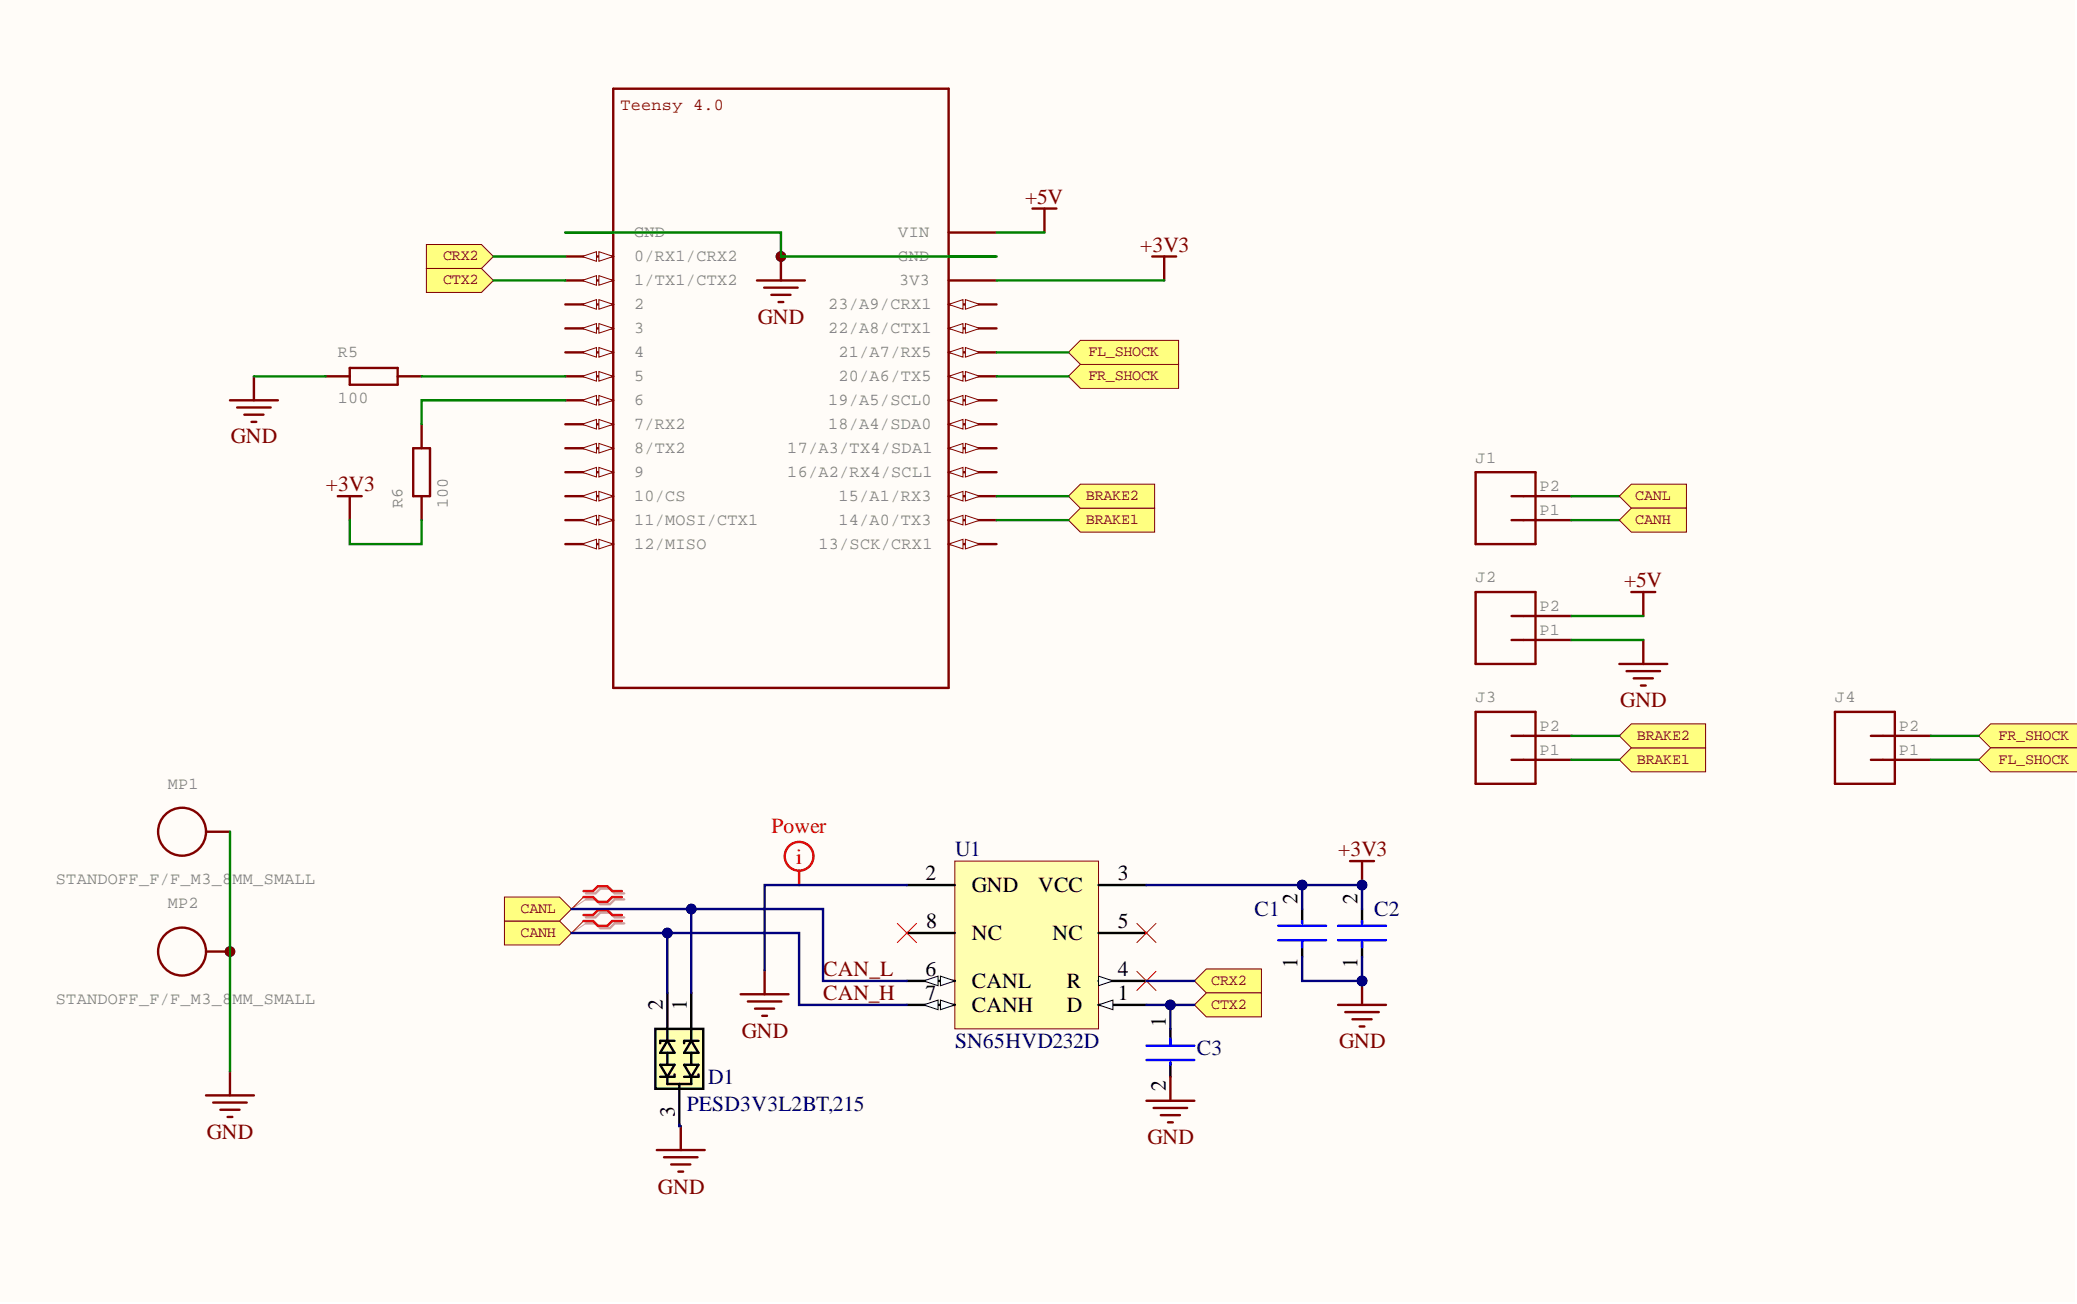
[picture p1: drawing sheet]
<svg xmlns="http://www.w3.org/2000/svg" width="220mm" height="138mm" viewBox="0 0 220 138" stroke-linecap="round" stroke-linejoin="round" font-family="sans-serif">
<defs><g id="words">
<g font-size="2.3" fill="#800000">
<text x="108.5" y="21.6">+5V</text>
<text x="120.7" y="26.6">+3V3</text>
<text x="80.2" y="34.2">GND</text>
<text x="24.4" y="46.9">GND</text>
<text x="34.5" y="52">+3V3</text>
<text x="171.9" y="62.1">+5V</text>
<text x="171.4" y="74.8">GND</text>
<text x="141.6" y="90.6">+3V3</text>
<text x="87.1" y="103.3">CAN_L</text>
<text x="87.1" y="105.8">CAN_H</text>
<text x="78.5" y="109.8">GND</text>
<text x="141.7" y="110.9">GND</text>
<text x="21.9" y="120.4">GND</text>
<text x="121.4" y="121">GND</text>
<text x="69.6" y="126.3">GND</text>
</g>
<g font-size="2.3" fill="#f00">
<text x="81.6" y="88.1">Power</text>
<text x="84.2" y="91.4">i</text>
</g>
<g font-size="2.3">
<text x="97.9" y="93.1">2</text>
<text x="102.8" y="94.4">GND</text>
<text x="109.8" y="94.4">VCC</text>
<text x="118.3" y="93.1">3</text>
<text x="137.3" y="95.7" transform="rotate(-90 137.3 95.7)">2</text>
<text x="143.6" y="95.7" transform="rotate(-90 143.6 95.7)">2</text>
<text x="98" y="98.2">8</text>
<text x="102.8" y="99.5">NC</text>
<text x="111.4" y="99.5">NC</text>
<text x="118.3" y="98.2">5</text>
<text x="70.1" y="106.8" transform="rotate(-90 70.1 106.8)">2</text>
<text x="72.7" y="106.8" transform="rotate(-90 72.7 106.8)">1</text>
<text x="97.9" y="103.3">6</text>
<text x="97.9" y="105.8">7</text>
<text x="102.8" y="104.5">CANL</text>
<text x="102.8" y="107.1">CANH</text>
<text x="112.9" y="107.1">D</text>
<text x="112.9" y="104.5">R</text>
<text x="118.3" y="105.8">1</text>
<text x="118.3" y="103.3">4</text>
<text x="137.3" y="102.3" transform="rotate(-90 137.3 102.3)">1</text>
<text x="143.6" y="102.3" transform="rotate(-90 143.6 102.3)">1</text>
<text x="123.4" y="108.6" transform="rotate(-90 123.4 108.6)">1</text>
<text x="71.4" y="118.2" transform="rotate(-90 71.4 118.2)">3</text>
<text x="123.4" y="115.4" transform="rotate(-90 123.4 115.4)">2</text>
</g>
<g font-size="2.3" fill="#000080">
<text x="101.1" y="90.6">U1</text>
<text x="132.7" y="96.9">C1</text>
<text x="145.4" y="96.9">C2</text>
<text x="101.1" y="110.9">SN65HVD232D</text>
<text x="126.7" y="111.6">C3</text>
<text x="72.7" y="117.5">PESD3V3L2BT,215</text>
<text x="74.9" y="114.7">D1</text>
</g>
<text font-size="1.8" fill="#800000" x="65.7" y="11.7">Teensy 4.0</text>
<g font-size="1.8" fill="#808080">
<text x="67.1" y="27.6">0/RX1/CRX2</text>
<text x="67.1" y="25.1">GND</text>
<text x="95.1" y="25.1">VIN</text>
<text x="95.1" y="27.6">GND</text>
<text x="67.1" y="30.2">1/TX1/CTX2</text>
<text x="67.1" y="32.7">2</text>
<text x="67.1" y="35.2">3</text>
<text x="87.6" y="32.7">23/A9/CRX1</text>
<text x="87.6" y="35.2">22/A8/CTX1</text>
<text x="95.1" y="30.2">3V3</text>
<text x="35.7" y="37.8">R5</text>
<text x="67.1" y="37.8">4</text>
<text x="67.1" y="40.3">5</text>
<text x="88.7" y="37.8">21/A7/RX5</text>
<text x="88.7" y="40.3">20/A6/TX5</text>
<text x="35.7" y="42.6">100</text>
<text x="67.1" y="42.9">6</text>
<text x="67.1" y="45.4">7/RX2</text>
<text x="67.1" y="47.9">8/TX2</text>
<text x="83.3" y="47.9">17/A3/TX4/SDA1</text>
<text x="87.6" y="42.9">19/A5/SCL0</text>
<text x="87.6" y="45.4">18/A4/SDA0</text>
<text x="42.6" y="53.8" transform="rotate(-90 42.6 53.8)">R6</text>
<text x="47.4" y="53.8" transform="rotate(-90 47.4 53.8)">100</text>
<text x="67.1" y="50.5">9</text>
<text x="67.1" y="53">10/CS</text>
<text x="83.3" y="50.5">16/A2/RX4/SCL1</text>
<text x="88.7" y="53">15/A1/RX3</text>
<text x="156.1" y="48.9">J1</text>
<text x="162.9" y="52">P2</text>
<text x="67.1" y="55.5">11/MOSI/CTX1</text>
<text x="67.1" y="58.1">12/MISO</text>
<text x="86.6" y="58.1">13/SCK/CRX1</text>
<text x="88.7" y="55.5">14/A0/TX3</text>
<text x="162.9" y="54.5">P1</text>
<text x="156.1" y="61.6">J2</text>
<text x="162.9" y="64.7">P2</text>
<text x="162.9" y="67.2">P1</text>
<text x="156.1" y="74.3">J3</text>
<text x="162.9" y="77.3">P2</text>
<text x="194.2" y="74.3">J4</text>
<text x="200.9" y="77.3">P2</text>
<text x="17.7" y="83.4">MP1</text>
<text x="162.9" y="79.9">P1</text>
<text x="200.9" y="79.9">P1</text>
<text x="5.9" y="93.6">STANDOFF_F/F_M3_8</text>
<text x="24.6" y="93.6">MM_SMALL</text>
<text x="17.7" y="96.1">MP2</text>
<text x="5.9" y="106.2">STANDOFF_F/F_M3_8</text>
<text x="24.6" y="106.2">MM_SMALL</text>
</g>
<g font-size="1.6" fill="#800000">
<text x="46.9" y="27.6">CRX2</text>
<text x="46.9" y="30.1">CTX2</text>
<text x="115.2" y="40.2">FR_SHOCK</text>
<text x="115.2" y="37.7">FL_SHOCK</text>
<text x="114.9" y="52.9">BRAKE2</text>
<text x="173" y="52.9">CANL</text>
<text x="114.9" y="55.4">BRAKE1</text>
<text x="173" y="55.4">CANH</text>
<text x="173.2" y="80.8">BRAKE1</text>
<text x="173.2" y="78.3">BRAKE2</text>
<text x="211.5" y="78.3">FR_SHOCK</text>
<text x="211.5" y="80.8">FL_SHOCK</text>
<text x="55.1" y="99.1">CANH</text>
<text x="55.1" y="96.6">CANL</text>
<text x="128.2" y="104.2">CRX2</text>
<text x="128.2" y="106.7">CTX2</text>
</g>
</g></defs>
<g fill="#fffcf8">
<path d="M0 0h219.5v137.7h-219.5z" fill-rule="evenodd"/>
<path d="M0 0h219.5v137.7h-219.5z" fill-rule="evenodd"/>
</g>
<circle cx="24.3" cy="100.7" r=".51" fill="#000080"/>
<circle cx="24.3" cy="100.7" r=".51" fill="none" stroke="#000080" stroke-width=".11"/>
<circle cx="82.6" cy="27.1" r=".51" fill="#000080"/>
<circle cx="82.6" cy="27.1" r=".51" fill="none" stroke="#000080" stroke-width=".11"/>
<path d="M64.9 9.4h35.5v63.4h-35.5zM59.8 29.7h5.1" fill="none" stroke="#800000" stroke-width=".25"/>
<path d="M63.4 29.2l1.5 .5-1.5 .5z" fill="#f8fcff"/>
<path d="M63.4 29.2l1.5 .5-1.5 .5z" fill="none" stroke="#800000" stroke-width=".11"/>
<path d="M61.6 29.7l1.5-.5v1z" fill="#f8fcff"/>
<path d="M61.6 29.7l1.5-.5v1z" fill="none" stroke="#800000" stroke-width=".11"/>
<path d="M59.8 32.2h5.1" fill="none" stroke="#800000" stroke-width=".25"/>
<path d="M63.4 31.7l1.5 .5-1.5 .5z" fill="#f8fcff"/>
<path d="M63.4 31.7l1.5 .5-1.5 .5z" fill="none" stroke="#800000" stroke-width=".11"/>
<path d="M61.6 32.2l1.5-.5v1z" fill="#f8fcff"/>
<path d="M61.6 32.2l1.5-.5v1z" fill="none" stroke="#800000" stroke-width=".11"/>
<path d="M59.8 34.7h5.1" fill="none" stroke="#800000" stroke-width=".25"/>
<path d="M63.4 34.2l1.5 .5-1.5 .5z" fill="#f8fcff"/>
<path d="M63.4 34.2l1.5 .5-1.5 .5z" fill="none" stroke="#800000" stroke-width=".11"/>
<path d="M61.6 34.7l1.5-.5v1z" fill="#f8fcff"/>
<path d="M61.6 34.7l1.5-.5v1z" fill="none" stroke="#800000" stroke-width=".11"/>
<path d="M59.8 37.3h5.1" fill="none" stroke="#800000" stroke-width=".25"/>
<path d="M63.4 36.8l1.5 .5-1.5 .5z" fill="#f8fcff"/>
<path d="M63.4 36.8l1.5 .5-1.5 .5z" fill="none" stroke="#800000" stroke-width=".11"/>
<path d="M61.6 37.3l1.5-.5v1z" fill="#f8fcff"/>
<path d="M61.6 37.3l1.5-.5v1z" fill="none" stroke="#800000" stroke-width=".11"/>
<path d="M59.8 27.1h5.1" fill="none" stroke="#800000" stroke-width=".25"/>
<path d="M63.4 26.6l1.5 .5-1.5 .5z" fill="#f8fcff"/>
<path d="M63.4 26.6l1.5 .5-1.5 .5z" fill="none" stroke="#800000" stroke-width=".11"/>
<path d="M61.6 27.1l1.5-.5v1z" fill="#f8fcff"/>
<path d="M61.6 27.1l1.5-.5v1z" fill="none" stroke="#800000" stroke-width=".11"/>
<path d="M59.8 39.8h5.1" fill="none" stroke="#800000" stroke-width=".25"/>
<path d="M63.4 39.3l1.5 .5-1.5 .5z" fill="#f8fcff"/>
<path d="M63.4 39.3l1.5 .5-1.5 .5z" fill="none" stroke="#800000" stroke-width=".11"/>
<path d="M61.6 39.8l1.5-.5v1z" fill="#f8fcff"/>
<path d="M61.6 39.8l1.5-.5v1z" fill="none" stroke="#800000" stroke-width=".11"/>
<path d="M59.8 42.3h5.1" fill="none" stroke="#800000" stroke-width=".25"/>
<path d="M63.4 41.8l1.5 .5-1.5 .6z" fill="#f8fcff"/>
<path d="M63.4 41.8l1.5 .5-1.5 .6z" fill="none" stroke="#800000" stroke-width=".11"/>
<path d="M61.6 42.3l1.5-.5v1.1z" fill="#f8fcff"/>
<path d="M61.6 42.3l1.5-.5v1.1z" fill="none" stroke="#800000" stroke-width=".11"/>
<path d="M59.8 44.9h5.1" fill="none" stroke="#800000" stroke-width=".25"/>
<path d="M63.4 44.4l1.5 .5-1.5 .5z" fill="#f8fcff"/>
<path d="M63.4 44.4l1.5 .5-1.5 .5z" fill="none" stroke="#800000" stroke-width=".11"/>
<path d="M61.6 44.9l1.5-.5v1z" fill="#f8fcff"/>
<path d="M61.6 44.9l1.5-.5v1z" fill="none" stroke="#800000" stroke-width=".11"/>
<path d="M59.8 47.4h5.1" fill="none" stroke="#800000" stroke-width=".25"/>
<path d="M63.4 46.9l1.5 .5-1.5 .5z" fill="#f8fcff"/>
<path d="M63.4 46.9l1.5 .5-1.5 .5z" fill="none" stroke="#800000" stroke-width=".11"/>
<path d="M61.6 47.4l1.5-.5v1z" fill="#f8fcff"/>
<path d="M61.6 47.4l1.5-.5v1z" fill="none" stroke="#800000" stroke-width=".11"/>
<path d="M59.8 49.9h5.1" fill="none" stroke="#800000" stroke-width=".25"/>
<path d="M63.4 49.4l1.5 .5-1.5 .6z" fill="#f8fcff"/>
<path d="M63.4 49.4l1.5 .5-1.5 .6z" fill="none" stroke="#800000" stroke-width=".11"/>
<path d="M61.6 49.9l1.5-.5v1.1z" fill="#f8fcff"/>
<path d="M61.6 49.9l1.5-.5v1.1z" fill="none" stroke="#800000" stroke-width=".11"/>
<path d="M59.8 52.5h5.1" fill="none" stroke="#800000" stroke-width=".25"/>
<path d="M63.4 52l1.5 .5-1.5 .5z" fill="#f8fcff"/>
<path d="M63.4 52l1.5 .5-1.5 .5z" fill="none" stroke="#800000" stroke-width=".11"/>
<path d="M61.6 52.5l1.5-.5v1z" fill="#f8fcff"/>
<path d="M61.6 52.5l1.5-.5v1z" fill="none" stroke="#800000" stroke-width=".11"/>
<path d="M59.8 55h5.1" fill="none" stroke="#800000" stroke-width=".25"/>
<path d="M63.4 54.5l1.5 .5-1.5 .5z" fill="#f8fcff"/>
<path d="M63.4 54.5l1.5 .5-1.5 .5z" fill="none" stroke="#800000" stroke-width=".11"/>
<path d="M61.6 55l1.5-.5v1z" fill="#f8fcff"/>
<path d="M61.6 55l1.5-.5v1z" fill="none" stroke="#800000" stroke-width=".11"/>
<path d="M59.8 57.6h5.1" fill="none" stroke="#800000" stroke-width=".25"/>
<path d="M63.4 57l1.5 .6-1.5 .5z" fill="#f8fcff"/>
<path d="M63.4 57l1.5 .6-1.5 .5z" fill="none" stroke="#800000" stroke-width=".11"/>
<path d="M61.6 57.6l1.5-.6v1.1z" fill="#f8fcff"/>
<path d="M61.6 57.6l1.5-.6v1.1z" fill="none" stroke="#800000" stroke-width=".11"/>
<path d="M59.8 24.6h5.1M100.4 24.6h5M100.4 29.7h5M100.4 32.2h5" fill="none" stroke="#800000" stroke-width=".25"/>
<path d="M100.4 32.2l1.5-.5v1z" fill="#f8fcff"/>
<path d="M100.4 32.2l1.5-.5v1z" fill="none" stroke="#800000" stroke-width=".11"/>
<path d="M102.2 31.7l1.5 .5-1.5 .5z" fill="#f8fcff"/>
<path d="M102.2 31.7l1.5 .5-1.5 .5z" fill="none" stroke="#800000" stroke-width=".11"/>
<path d="M100.4 34.7h5" fill="none" stroke="#800000" stroke-width=".25"/>
<path d="M100.4 34.7l1.5-.5v1z" fill="#f8fcff"/>
<path d="M100.4 34.7l1.5-.5v1z" fill="none" stroke="#800000" stroke-width=".11"/>
<path d="M102.2 34.2l1.5 .5-1.5 .5z" fill="#f8fcff"/>
<path d="M102.2 34.2l1.5 .5-1.5 .5z" fill="none" stroke="#800000" stroke-width=".11"/>
<path d="M100.4 37.3h5" fill="none" stroke="#800000" stroke-width=".25"/>
<path d="M100.4 37.3l1.5-.5v1z" fill="#f8fcff"/>
<path d="M100.4 37.3l1.5-.5v1z" fill="none" stroke="#800000" stroke-width=".11"/>
<path d="M102.2 36.8l1.5 .5-1.5 .5z" fill="#f8fcff"/>
<path d="M102.2 36.8l1.5 .5-1.5 .5z" fill="none" stroke="#800000" stroke-width=".11"/>
<path d="M100.4 39.8h5" fill="none" stroke="#800000" stroke-width=".25"/>
<path d="M100.4 39.8l1.5-.5v1z" fill="#f8fcff"/>
<path d="M100.4 39.8l1.5-.5v1z" fill="none" stroke="#800000" stroke-width=".11"/>
<path d="M102.2 39.3l1.5 .5-1.5 .5z" fill="#f8fcff"/>
<path d="M102.2 39.3l1.5 .5-1.5 .5z" fill="none" stroke="#800000" stroke-width=".11"/>
<path d="M100.4 42.3h5" fill="none" stroke="#800000" stroke-width=".25"/>
<path d="M100.4 42.3l1.5-.5v1.1z" fill="#f8fcff"/>
<path d="M100.4 42.3l1.5-.5v1.1z" fill="none" stroke="#800000" stroke-width=".11"/>
<path d="M102.2 41.8l1.5 .5-1.5 .6z" fill="#f8fcff"/>
<path d="M102.2 41.8l1.5 .5-1.5 .6z" fill="none" stroke="#800000" stroke-width=".11"/>
<path d="M100.4 44.9h5" fill="none" stroke="#800000" stroke-width=".25"/>
<path d="M100.4 44.9l1.5-.5v1z" fill="#f8fcff"/>
<path d="M100.4 44.9l1.5-.5v1z" fill="none" stroke="#800000" stroke-width=".11"/>
<path d="M102.2 44.4l1.5 .5-1.5 .5z" fill="#f8fcff"/>
<path d="M102.2 44.4l1.5 .5-1.5 .5z" fill="none" stroke="#800000" stroke-width=".11"/>
<path d="M100.4 47.4h5" fill="none" stroke="#800000" stroke-width=".25"/>
<path d="M100.4 47.4l1.5-.5v1z" fill="#f8fcff"/>
<path d="M100.4 47.4l1.5-.5v1z" fill="none" stroke="#800000" stroke-width=".11"/>
<path d="M102.2 46.9l1.5 .5-1.5 .5z" fill="#f8fcff"/>
<path d="M102.2 46.9l1.5 .5-1.5 .5z" fill="none" stroke="#800000" stroke-width=".11"/>
<path d="M100.4 49.9h5" fill="none" stroke="#800000" stroke-width=".25"/>
<path d="M100.4 49.9l1.5-.5v1.1z" fill="#f8fcff"/>
<path d="M100.4 49.9l1.5-.5v1.1z" fill="none" stroke="#800000" stroke-width=".11"/>
<path d="M102.2 49.4l1.5 .5-1.5 .6z" fill="#f8fcff"/>
<path d="M102.2 49.4l1.5 .5-1.5 .6z" fill="none" stroke="#800000" stroke-width=".11"/>
<path d="M100.4 52.5h5" fill="none" stroke="#800000" stroke-width=".25"/>
<path d="M100.4 52.5l1.5-.5v1z" fill="#f8fcff"/>
<path d="M100.4 52.5l1.5-.5v1z" fill="none" stroke="#800000" stroke-width=".11"/>
<path d="M102.2 52l1.5 .5-1.5 .5z" fill="#f8fcff"/>
<path d="M102.2 52l1.5 .5-1.5 .5z" fill="none" stroke="#800000" stroke-width=".11"/>
<path d="M100.4 55h5" fill="none" stroke="#800000" stroke-width=".25"/>
<path d="M100.4 55l1.5-.5v1z" fill="#f8fcff"/>
<path d="M100.4 55l1.5-.5v1z" fill="none" stroke="#800000" stroke-width=".11"/>
<path d="M102.2 54.5l1.5 .5-1.5 .5z" fill="#f8fcff"/>
<path d="M102.2 54.5l1.5 .5-1.5 .5z" fill="none" stroke="#800000" stroke-width=".11"/>
<path d="M100.4 57.6h5" fill="none" stroke="#800000" stroke-width=".25"/>
<path d="M100.4 57.6l1.5-.6v1.1z" fill="#f8fcff"/>
<path d="M100.4 57.6l1.5-.6v1.1z" fill="none" stroke="#800000" stroke-width=".11"/>
<path d="M102.2 57l1.5 .6-1.5 .5z" fill="#f8fcff"/>
<path d="M102.2 57l1.5 .6-1.5 .5z" fill="none" stroke="#800000" stroke-width=".11"/>
<g fill="none" stroke="#800000" stroke-width=".25">
<path d="M26.9 39.8v2.5M34.5 39.8h2.5M37 38.9h5.1v1.8h-5.1zM42.1 39.8h2.5M80.1 29.7h5.1M80.9 30.4h3.5M81.6 31.2h2M82.4 31.9h.5M82.6 27.1v2.6M100.4 27.1h5M109.3 22.1h2.5M110.5 22.1v2.5"/>
<path d="M121.9 27.1h2.6M123.2 27.1v2.6M24.3 42.3h5.1M25.1 43.1h3.5M25.9 43.9h2M26.6 44.6h.5M35.7 52.5h2.6M37 52.5v2.5M43.7 47.4h1.8v5.1h-1.8zM44.6 44.9v2.5M44.6 52.5v2.5M156.1 49.9h6.4v7.7h-6.4z"/>
<path d="M159.9 52.5h6.4M159.9 55h6.4M156.1 62.6h6.4v7.6h-6.4zM156.1 75.3h6.4v7.6h-6.4zM159.9 65.2h6.4M159.9 67.7h6.4M159.9 77.8h6.4M171.4 70.2h5M172.1 71h3.6M172.6 62.6h2.6M172.9 71.8h2M173.6 72.5h.5"/>
<path d="M173.9 62.6v2.6M173.9 67.7v2.5M194.2 75.3h6.3v7.6h-6.3zM198 77.8h6.3M21.8 88h2.5M159.9 80.4h6.4M198 80.4h6.3M21.8 100.7h2.5M21.8 115.9h5.1M22.6 116.6h3.5M23.3 117.4h2M24.1 118.2h.5"/>
<path d="M24.3 113.3v2.6"/>
<circle cx="19.3" cy="88" r="2.54"/>
<circle cx="19.3" cy="100.7" r="2.54"/>
</g>
<circle cx="82.6" cy="27.1" r=".51" fill="#800000"/>
<circle cx="82.6" cy="27.1" r=".51" fill="none" stroke="#800000" stroke-width=".11"/>
<circle cx="24.3" cy="100.7" r=".51" fill="#800000"/>
<circle cx="24.3" cy="100.7" r=".51" fill="none" stroke="#800000" stroke-width=".11"/>
<path d="M45.1 28.4h5.8l1.3 1.3-1.3 1.2h-5.8z" fill-rule="evenodd" fill="#ffff80"/>
<path d="M45.1 28.4h5.8l1.3 1.3-1.3 1.2h-5.8z" fill="none" stroke="#800000" stroke-width=".11"/>
<path d="M45.1 25.9h5.8l1.3 1.2-1.3 1.3h-5.8z" fill-rule="evenodd" fill="#ffff80"/>
<path d="M45.1 25.9h5.8l1.3 1.2-1.3 1.3h-5.8z" fill="none" stroke="#800000" stroke-width=".11"/>
<path d="M114.3 38.5h10.4v2.6h-10.4l-1.2-1.3z" fill-rule="evenodd" fill="#ffff80"/>
<path d="M114.3 38.5h10.4v2.6h-10.4l-1.2-1.3z" fill="none" stroke="#800000" stroke-width=".11"/>
<path d="M210.6 76.6h9.2v2.5h-9.2l-1.2-1.3z" fill-rule="evenodd" fill="#ffff80"/>
<path d="M219.8 76.6h-9.2l-1.2 1.2 1.2 1.3h9.2" fill="none" stroke="#800000" stroke-width=".11"/>
<path d="M114.3 36h10.4v2.5h-10.4l-1.2-1.2z" fill-rule="evenodd" fill="#ffff80"/>
<path d="M114.3 36h10.4v2.5h-10.4l-1.2-1.2z" fill="none" stroke="#800000" stroke-width=".11"/>
<path d="M210.6 79.1h9.2v2.5h-9.2l-1.2-1.2z" fill-rule="evenodd" fill="#ffff80"/>
<path d="M219.8 79.1h-9.2l-1.2 1.3 1.2 1.2h9.2" fill="none" stroke="#800000" stroke-width=".11"/>
<path d="M114.3 53.8h7.9v2.5h-7.9l-1.2-1.3z" fill-rule="evenodd" fill="#ffff80"/>
<path d="M114.3 53.8h7.9v2.5h-7.9l-1.2-1.3z" fill="none" stroke="#800000" stroke-width=".11"/>
<path d="M172.6 79.1h7.9v2.5h-7.9l-1.2-1.2z" fill-rule="evenodd" fill="#ffff80"/>
<path d="M172.6 79.1h7.9v2.5h-7.9l-1.2-1.2z" fill="none" stroke="#800000" stroke-width=".11"/>
<path d="M114.3 51.2h7.9v2.6h-7.9l-1.2-1.3z" fill-rule="evenodd" fill="#ffff80"/>
<path d="M114.3 51.2h7.9v2.6h-7.9l-1.2-1.3z" fill="none" stroke="#800000" stroke-width=".11"/>
<path d="M172.6 76.6h7.9v2.5h-7.9l-1.2-1.3z" fill-rule="evenodd" fill="#ffff80"/>
<path d="M172.6 76.6h7.9v2.5h-7.9l-1.2-1.3z" fill="none" stroke="#800000" stroke-width=".11"/>
<path d="M101 91.1h15.2v17.7h-15.2z" fill-rule="evenodd" fill="#ffffb0"/>
<path d="M101 91.1h15.2v17.7h-15.2z" fill="none" stroke="#800000" stroke-width=".11"/>
<path d="M116.2 106.3h5.1" fill="none" stroke="#000" stroke-width=".25"/>
<path d="M116.2 106.3l1.6-.5v1z" fill="#f8fcff"/>
<path d="M116.2 106.3l1.6-.5v1z" fill="none" stroke="#000" stroke-width=".11"/>
<path d="M96 93.6h5M116.2 93.6h5.1M116.2 103.8h5.1" fill="none" stroke="#000" stroke-width=".25"/>
<path d="M116.2 103.3l1.6 .5-1.6 .5z" fill="#f8fcff"/>
<path d="M116.2 103.3l1.6 .5-1.6 .5z" fill="none" stroke="#000" stroke-width=".11"/>
<path d="M116.2 98.7h5.1M96 103.8h5" fill="none" stroke="#000" stroke-width=".25"/>
<path d="M99.5 103.3l1.5 .5-1.5 .5z" fill="#f8fcff"/>
<path d="M99.5 103.3l1.5 .5-1.5 .5z" fill="none" stroke="#000" stroke-width=".11"/>
<path d="M97.7 103.8l1.6-.5v1z" fill="#f8fcff"/>
<path d="M97.7 103.8l1.6-.5v1z" fill="none" stroke="#000" stroke-width=".11"/>
<path d="M96 106.3h5" fill="none" stroke="#000" stroke-width=".25"/>
<path d="M99.5 105.8l1.5 .5-1.5 .5z" fill="#f8fcff"/>
<path d="M99.5 105.8l1.5 .5-1.5 .5z" fill="none" stroke="#000" stroke-width=".11"/>
<path d="M97.7 106.3l1.6-.5v1z" fill="#f8fcff"/>
<path d="M97.7 106.3l1.6-.5v1z" fill="none" stroke="#000" stroke-width=".11"/>
<path d="M96 98.7h5M144.1 96.2v1.5M144.1 99.5v1.7" fill="none" stroke="#000" stroke-width=".25"/>
<g fill="none" stroke="#800000" stroke-width=".25">
<path d="M72 119.1v2.6M78.4 105.2h5M79.1 105.9h3.6M79.9 106.7h2M80.7 107.5h.5M80.9 102.6v2.6M141.6 106.3h5.1M142.4 107.1h3.5M143.1 107.8h2M143.9 108.6h.5M144.1 103.8v2.5M69.5 121.7h5.1"/>
<path d="M70.3 122.4h3.5M71 123.2h2.1M71.8 123.9h.5"/>
</g>
<path d="M95 97.7l2 2M97 97.7l-2 2M120.3 97.7l2 2M122.3 97.7l-2 2" fill="none" stroke="#f00" stroke-width=".11"/>
<g fill="none" stroke="#f00" stroke-width=".25">
<path d="M84.6 92.1v1.5"/>
<circle cx="84.6" cy="90.6" r="1.52"/>
</g>
<path d="M141.6 99.5h5.1M141.6 97.9h5.1M144.1 97.4v.3M144.1 99.5v.7" fill="none" stroke="#00f" stroke-width=".25"/>
<circle cx="144.1" cy="103.8" r=".51" fill="#000080"/>
<circle cx="144.1" cy="103.8" r=".51" fill="none" stroke="#000080" stroke-width=".11"/>
<path d="M142.9 91.1h2.5M144.1 91.1v2.5" fill="none" stroke="#800000" stroke-width=".25"/>
<circle cx="144.1" cy="93.6" r=".51" fill="#000080"/>
<circle cx="144.1" cy="93.6" r=".51" fill="none" stroke="#000080" stroke-width=".11"/>
<path d="M120.3 102.7l2 2.1M122.3 102.7l-2 2.1" fill="none" stroke="#f00" stroke-width=".11"/>
<path d="M137.8 96.2v1.5M137.8 99.5v1.7M123.8 108.8v1.8M123.8 112.4v1.5" fill="none" stroke="#000" stroke-width=".25"/>
<path d="M135.3 99.5h5M135.3 97.9h5M137.8 97.4v.3M137.8 99.5v.7M121.3 110.6h5.1M121.3 112.1h5.1M123.8 109.8v.8M123.8 112.4v.2" fill="none" stroke="#00f" stroke-width=".25"/>
<path d="M121.3 116.4h5.1M122.1 117.2h3.5M122.8 118h2.1M123.6 118.7h.5M123.8 113.9v2.5" fill="none" stroke="#800000" stroke-width=".25"/>
<path d="M69.3 108.8h5.1v6.4h-5.1z" fill-rule="evenodd" fill="#ffffb0"/>
<g fill="none" stroke="#000" stroke-width=".25">
<path d="M69.3 108.8h5.1v6.4h-5.1zM69.9 112.6h1.5l-.8 1.3zM70.6 113.9v.8h2.6v-.8M70.6 105v5.1M70.6 111.4v1.2M70.6 110.1l.8 1.3h-1.5zM71.4 110.1h-1.5v.3M71.4 113.7v.2h-1.5M71.9 114.7v4.3M72.4 112.6h1.5l-.7 1.3zM73.2 105v5.1M73.2 111.4v1.2"/>
<path d="M73.2 110.1l.7 1.3h-1.5zM73.9 110.1h-1.5v.3M73.9 113.7v.2h-1.5"/>
</g>
<path d="M62 94.5h1l.5-.5h1l.5 .5h1.1M62 95.1h1l.5 .5h1l.5-.5h1.1M62 97h1l.5-.5h1l.5 .5h1.1M62 97.7h1l.5 .5h1l.5-.5h1.1" fill="none" stroke="#d0a19e" stroke-width=".25"/>
<path d="M62 95.1l-1.5 1.1M62 97.7l-1.5 1" fill="none" stroke="#d0a19e" stroke-width=".11"/>
<path d="M61.7 94.3h1.1l.5-.6h1l.5 .6h1M61.7 94.9h1.1l.5 .5h1l.5-.5h1M61.7 96.8h1.1l.5-.5h1l.5 .5h1M61.7 97.4h1.1l.5 .5h1l.5-.5h1" fill="none" stroke="#f00" stroke-width=".25"/>
<path d="M61.7 94.9l-1.2 1.3M61.7 97.4l-1.2 1.3" fill="none" stroke="#f00" stroke-width=".11"/>
<path d="M127.6 102.5h5.9v2.5h-5.9l-1.2-1.2z" fill-rule="evenodd" fill="#ffff80"/>
<path d="M127.6 102.5h5.9v2.5h-5.9l-1.2-1.2z" fill="none" stroke="#800000" stroke-width=".11"/>
<path d="M127.6 105h5.9v2.6h-5.9l-1.2-1.3z" fill-rule="evenodd" fill="#ffff80"/>
<path d="M127.6 105h5.9v2.6h-5.9l-1.2-1.3z" fill="none" stroke="#800000" stroke-width=".11"/>
<path d="M53.4 97.4h5.8l1.3 1.3-1.3 1.3h-5.8z" fill-rule="evenodd" fill="#ffff80"/>
<path d="M53.4 97.4h5.8l1.3 1.3-1.3 1.3h-5.8z" fill="none" stroke="#800000" stroke-width=".11"/>
<path d="M53.4 94.9h5.8l1.3 1.3-1.3 1.2h-5.8z" fill-rule="evenodd" fill="#ffff80"/>
<path d="M53.4 94.9h5.8l1.3 1.3-1.3 1.2h-5.8z" fill="none" stroke="#800000" stroke-width=".11"/>
<g fill="none" stroke="#008000" stroke-width=".25">
<path d="M26.9 39.8h7.6M44.6 39.8h15.2M52.2 27.1h7.6M52.2 29.7h7.6M82.6 27.1h22.8M105.4 39.8h7.7M105.4 24.6h5.1M105.4 29.7h17.8M105.4 37.3h7.7M105.4 52.5h7.7M105.4 55h7.7M166.3 52.5h5.1"/>
<path d="M166.3 55h5.1M166.3 67.7h7.6M166.3 65.2h7.6M166.3 77.8h5.1M204.3 77.8h5.1M24.3 88v25.3M166.3 80.4h5.1M204.3 80.4h5.1"/>
</g>
<path d="M144.1 101.2v2.6" fill="none" stroke="#000080" stroke-width=".25"/>
<circle cx="144.1" cy="103.8" r=".51" fill="#000080"/>
<circle cx="144.1" cy="103.8" r=".51" fill="none" stroke="#000080" stroke-width=".11"/>
<path d="M71.9 119v.1h.1M137.8 101.2v2.6h6.3" fill="none" stroke="#000080" stroke-width=".25"/>
<circle cx="144.1" cy="103.8" r=".51" fill="#000080"/>
<circle cx="144.1" cy="103.8" r=".51" fill="none" stroke="#000080" stroke-width=".11"/>
<path d="M137.8 93.6v2.6" fill="none" stroke="#000080" stroke-width=".25"/>
<circle cx="137.8" cy="93.6" r=".51" fill="#000080"/>
<circle cx="137.8" cy="93.6" r=".51" fill="none" stroke="#000080" stroke-width=".11"/>
<path d="M70.6 98.7v6.3" fill="none" stroke="#000080" stroke-width=".25"/>
<circle cx="70.6" cy="98.7" r=".51" fill="#000080"/>
<circle cx="70.6" cy="98.7" r=".51" fill="none" stroke="#000080" stroke-width=".11"/>
<path d="M123.8 106.3v2.5" fill="none" stroke="#000080" stroke-width=".25"/>
<circle cx="123.8" cy="106.3" r=".51" fill="#000080"/>
<circle cx="123.8" cy="106.3" r=".51" fill="none" stroke="#000080" stroke-width=".11"/>
<path d="M73.2 96.2v8.8" fill="none" stroke="#000080" stroke-width=".25"/>
<circle cx="73.2" cy="96.2" r=".51" fill="#000080"/>
<circle cx="73.2" cy="96.2" r=".51" fill="none" stroke="#000080" stroke-width=".11"/>
<path d="M60.5 98.7h24.1v7.6h11.4M121.3 103.8h5.1" fill="none" stroke="#000080" stroke-width=".25"/>
<circle cx="70.6" cy="98.7" r=".51" fill="#000080"/>
<circle cx="70.6" cy="98.7" r=".51" fill="none" stroke="#000080" stroke-width=".11"/>
<path d="M60.5 96.2h26.6v7.6h8.9" fill="none" stroke="#000080" stroke-width=".25"/>
<circle cx="73.2" cy="96.2" r=".51" fill="#000080"/>
<circle cx="73.2" cy="96.2" r=".51" fill="none" stroke="#000080" stroke-width=".11"/>
<path d="M121.3 106.3h5.1" fill="none" stroke="#000080" stroke-width=".25"/>
<circle cx="123.8" cy="106.3" r=".51" fill="#000080"/>
<circle cx="123.8" cy="106.3" r=".51" fill="none" stroke="#000080" stroke-width=".11"/>
<path d="M121.3 93.6h22.8v2.6" fill="none" stroke="#000080" stroke-width=".25"/>
<circle cx="137.8" cy="93.6" r=".51" fill="#000080"/>
<circle cx="137.8" cy="93.6" r=".51" fill="none" stroke="#000080" stroke-width=".11"/>
<circle cx="144.1" cy="93.6" r=".51" fill="#000080"/>
<circle cx="144.1" cy="93.6" r=".51" fill="none" stroke="#000080" stroke-width=".11"/>
<path d="M96 93.6h-15.1v9" fill="none" stroke="#000080" stroke-width=".25"/>
<path d="M59.8 24.6h22.8v2.5M37 55v2.6h7.6v-2.6M59.8 42.3h-15.2v2.6" fill="none" stroke="#008000" stroke-width=".25"/>
<path d="M172.6 51.2h5.9v2.6h-5.9l-1.2-1.3z" fill-rule="evenodd" fill="#ffff80"/>
<path d="M172.6 51.2h5.9v2.6h-5.9l-1.2-1.3z" fill="none" stroke="#800000" stroke-width=".11"/>
<path d="M172.6 53.8h5.9v2.5h-5.9l-1.2-1.3z" fill-rule="evenodd" fill="#ffff80"/>
<path d="M172.6 53.8h5.9v2.5h-5.9l-1.2-1.3z" fill="none" stroke="#800000" stroke-width=".11"/>
<use href="#words"/>
</svg>
